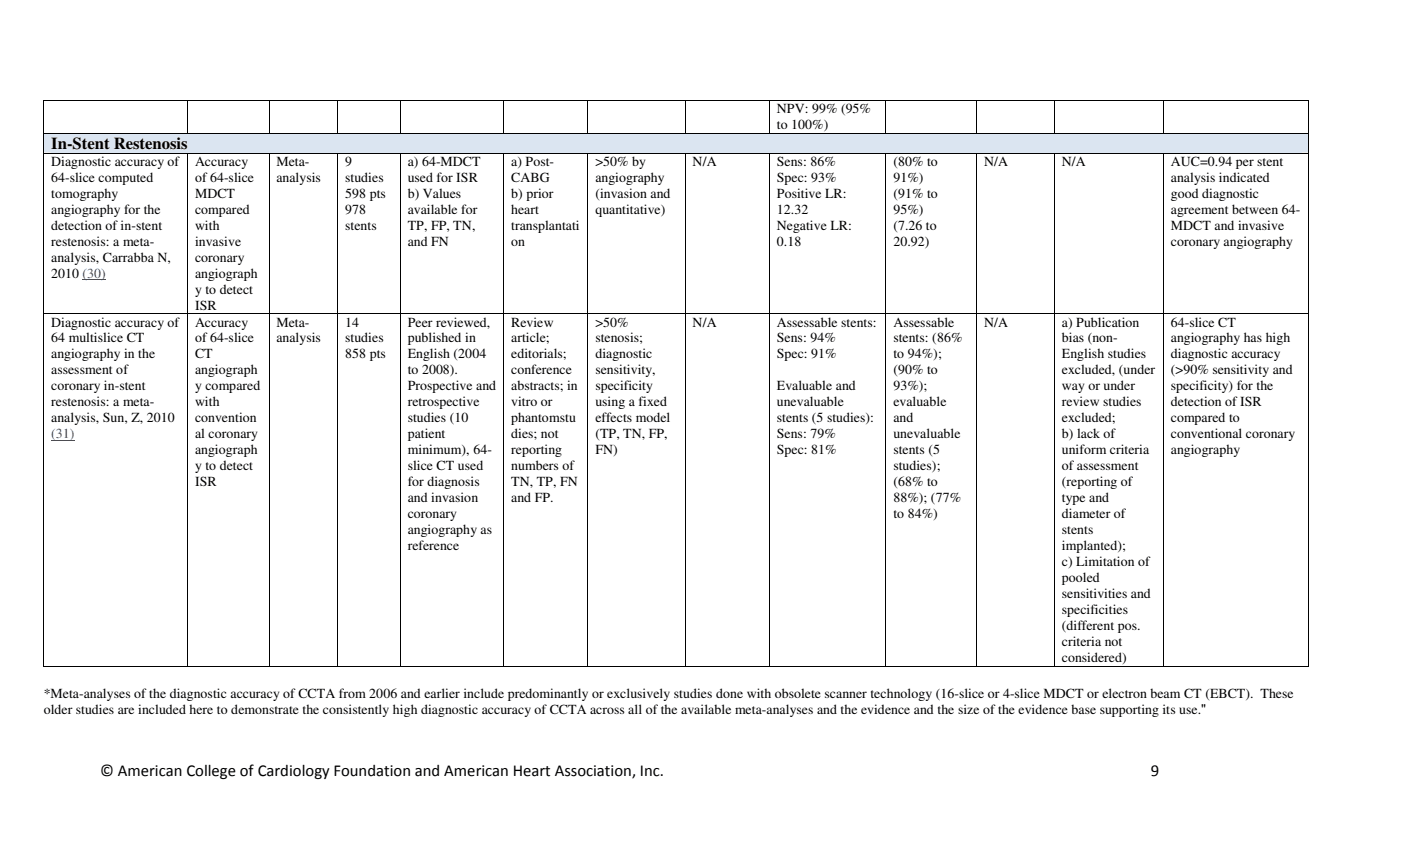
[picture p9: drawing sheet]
<svg xmlns="http://www.w3.org/2000/svg" width="356mm" height="216mm" viewBox="0 0 356 216" stroke-linecap="round" stroke-linejoin="round" font-family="sans-serif">
<defs><g id="words">
<g font-size="4.2">
<text x="13" y="37.8">In-Stent Restenosis</text>
<text x="25.4" y="196.9">© American College of Cardiology Foundation and American Heart Association, Inc.</text>
<text x="292.1" y="196.9">9</text>
</g>
<g font-size="3.5">
<text x="197.2" y="28.7">NPV: 99% (95%</text>
<text x="197.2" y="32.8">to 100%)</text>
<text x="13" y="42.1">Diagnostic accuracy of</text>
<text x="13" y="46.1">64-slice computed</text>
<text x="49.5" y="42.1">Accuracy</text>
<text x="49.5" y="46.1">of 64-slice</text>
<text x="70.1" y="42.1">Meta-</text>
<text x="70.1" y="46.1">analysis</text>
<text x="87.6" y="42.1">9</text>
<text x="87.6" y="46.1">studies</text>
<text x="103.5" y="42.1">a) 64-MDCT</text>
<text x="103.5" y="46.1">used for ISR</text>
<text x="129.8" y="42.1">a) Post-</text>
<text x="129.8" y="46.1">CABG</text>
<text x="151.1" y="42.1">&gt;50% by</text>
<text x="151.1" y="46.1">angiography</text>
<text x="175.8" y="42.1">N/A</text>
<text x="197.2" y="42.1">Sens: 86%</text>
<text x="197.2" y="46.1">Spec: 93%</text>
<text x="226.8" y="42.1">(80% to</text>
<text x="226.8" y="46.1">91%)</text>
<text x="249.8" y="42.1">N/A</text>
<text x="269.5" y="42.1">N/A</text>
<text x="297.2" y="42.1">AUC=0.94 per stent</text>
<text x="297.2" y="46.1">analysis indicated</text>
<text x="13" y="50.2">tomography</text>
<text x="49.5" y="50.2">MDCT</text>
<text x="87.6" y="50.2">598 pts</text>
<text x="103.5" y="50.2">b) Values</text>
<text x="129.8" y="50.2">b) prior</text>
<text x="151.1" y="50.2">(invasion and</text>
<text x="197.2" y="50.2">Positive LR:</text>
<text x="226.8" y="50.2">(91% to</text>
<text x="297.2" y="50.2">good diagnostic</text>
<text x="13" y="54.3">angiography for the</text>
<text x="13" y="58.3">detection of in-stent</text>
<text x="49.5" y="54.3">compared</text>
<text x="49.5" y="58.3">with</text>
<text x="87.6" y="54.3">978</text>
<text x="87.6" y="58.3">stents</text>
<text x="103.5" y="54.3">available for</text>
<text x="103.5" y="58.3">TP, FP, TN,</text>
<text x="129.8" y="54.3">heart</text>
<text x="129.8" y="58.3">transplantati</text>
<text x="151.1" y="54.3">quantitative)</text>
<text x="197.2" y="54.3">12.32</text>
<text x="197.2" y="58.3">Negative LR:</text>
<text x="226.8" y="54.3">95%)</text>
<text x="226.8" y="58.3">(7.26 to</text>
<text x="297.2" y="54.3">agreement between 64-</text>
<text x="297.2" y="58.3">MDCT and invasive</text>
<text x="13" y="62.4">restenosis: a meta-</text>
<text x="49.5" y="62.4">invasive</text>
<text x="103.5" y="62.4">and FN</text>
<text x="129.8" y="62.4">on</text>
<text x="197.2" y="62.4">0.18</text>
<text x="226.8" y="62.4">20.92)</text>
<text x="297.2" y="62.4">coronary angiography</text>
<text x="13" y="66.4">analysis, Carrabba N,</text>
<text x="13" y="70.5">2010 (30)</text>
<text x="49.5" y="66.4">coronary</text>
<text x="49.5" y="70.5">angiograph</text>
<text x="49.5" y="74.5">y to detect</text>
<text x="13" y="82.8">Diagnostic accuracy of</text>
<text x="49.5" y="78.6">ISR</text>
<text x="49.5" y="82.8">Accuracy</text>
<text x="70.1" y="82.8">Meta-</text>
<text x="87.6" y="82.8">14</text>
<text x="103.5" y="82.8">Peer reviewed,</text>
<text x="129.8" y="82.8">Review</text>
<text x="151.1" y="82.8">&gt;50%</text>
<text x="175.8" y="82.8">N/A</text>
<text x="197.2" y="82.8">Assessable stents:</text>
<text x="226.8" y="82.8">Assessable</text>
<text x="249.8" y="82.8">N/A</text>
<text x="269.5" y="82.8">a) Publication</text>
<text x="297.2" y="82.8">64-slice CT</text>
<text x="13" y="86.9">64 multislice CT</text>
<text x="49.5" y="86.9">of 64-slice</text>
<text x="70.1" y="86.9">analysis</text>
<text x="87.6" y="86.9">studies</text>
<text x="103.5" y="86.9">published in</text>
<text x="129.8" y="86.9">article;</text>
<text x="151.1" y="86.9">stenosis;</text>
<text x="197.2" y="86.9">Sens: 94%</text>
<text x="226.8" y="86.9">stents: (86%</text>
<text x="269.5" y="86.9">bias (non-</text>
<text x="297.2" y="86.9">angiography has high</text>
<text x="13" y="90.9">angiography in the</text>
<text x="13" y="95">assessment of</text>
<text x="49.5" y="90.9">CT</text>
<text x="49.5" y="95">angiograph</text>
<text x="87.6" y="90.9">858 pts</text>
<text x="103.5" y="90.9">English (2004</text>
<text x="103.5" y="95">to 2008).</text>
<text x="129.8" y="90.9">editorials;</text>
<text x="129.8" y="95">conference</text>
<text x="151.1" y="90.9">diagnostic</text>
<text x="151.1" y="95">sensitivity,</text>
<text x="197.2" y="90.9">Spec: 91%</text>
<text x="226.8" y="90.9">to 94%);</text>
<text x="226.8" y="95">(90% to</text>
<text x="269.5" y="90.9">English studies</text>
<text x="269.5" y="95">excluded, (under</text>
<text x="297.2" y="90.9">diagnostic accuracy</text>
<text x="297.2" y="95">(&gt;90% sensitivity and</text>
<text x="13" y="99.1">coronary in-stent</text>
<text x="49.5" y="99.1">y compared</text>
<text x="103.5" y="99.1">Prospective and</text>
<text x="129.8" y="99.1">abstracts; in</text>
<text x="151.1" y="99.1">specificity</text>
<text x="197.2" y="99.1">Evaluable and</text>
<text x="226.8" y="99.1">93%);</text>
<text x="269.5" y="99.1">way or under</text>
<text x="297.2" y="99.1">specificity) for the</text>
<text x="13" y="103.1">restenosis: a meta-</text>
<text x="13" y="107.2">analysis, Sun, Z, 2010</text>
<text x="49.5" y="103.1">with</text>
<text x="49.5" y="107.2">convention</text>
<text x="103.5" y="103.1">retrospective</text>
<text x="103.5" y="107.2">studies (10</text>
<text x="129.8" y="103.1">vitro or</text>
<text x="129.8" y="107.2">phantomstu</text>
<text x="151.1" y="103.1">using a fixed</text>
<text x="151.1" y="107.2">effects model</text>
<text x="197.2" y="103.1">unevaluable</text>
<text x="197.2" y="107.2">stents (5 studies):</text>
<text x="226.8" y="103.1">evaluable</text>
<text x="226.8" y="107.2">and</text>
<text x="269.5" y="103.1">review studies</text>
<text x="269.5" y="107.2">excluded;</text>
<text x="297.2" y="103.1">detection of ISR</text>
<text x="297.2" y="107.2">compared to</text>
<text x="49.5" y="111.2">al coronary</text>
<text x="103.5" y="111.2">patient</text>
<text x="129.8" y="111.2">dies; not</text>
<text x="151.1" y="111.2">(TP, TN, FP,</text>
<text x="197.2" y="111.2">Sens: 79%</text>
<text x="226.8" y="111.2">unevaluable</text>
<text x="269.5" y="111.2">b) lack of</text>
<text x="297.2" y="111.2">conventional coronary</text>
<text x="49.5" y="115.3">angiograph</text>
<text x="49.5" y="119.3">y to detect</text>
<text x="103.5" y="115.3">minimum), 64-</text>
<text x="103.5" y="119.3">slice CT used</text>
<text x="129.8" y="115.3">reporting</text>
<text x="129.8" y="119.3">numbers of</text>
<text x="151.1" y="115.3">FN)</text>
<text x="197.2" y="115.3">Spec: 81%</text>
<text x="226.8" y="115.3">stents (5</text>
<text x="226.8" y="119.3">studies);</text>
<text x="269.5" y="115.3">uniform criteria</text>
<text x="269.5" y="119.3">of assessment</text>
<text x="297.2" y="115.3">angiography</text>
<text x="49.5" y="123.4">ISR</text>
<text x="103.5" y="123.4">for diagnosis</text>
<text x="129.8" y="123.4">TN, TP, FN</text>
<text x="226.8" y="123.4">(68% to</text>
<text x="269.5" y="123.4">(reporting of</text>
<text x="103.5" y="127.5">and invasion</text>
<text x="103.5" y="131.5">coronary</text>
<text x="129.8" y="127.5">and FP.</text>
<text x="226.8" y="127.5">88%); (77%</text>
<text x="226.8" y="131.5">to 84%)</text>
<text x="269.5" y="127.5">type and</text>
<text x="269.5" y="131.5">diameter of</text>
<text x="103.5" y="135.6">angiography as</text>
<text x="269.5" y="135.6">stents</text>
<text x="103.5" y="139.6">reference</text>
<text x="269.5" y="139.6">implanted);</text>
<text x="269.5" y="143.7">c) Limitation of</text>
<text x="269.5" y="147.7">pooled</text>
<text x="269.5" y="151.8">sensitivities and</text>
<text x="269.5" y="155.8">specificities</text>
<text x="269.5" y="159.9">(different pos.</text>
<text x="269.5" y="164">criteria not</text>
<text x="269.5" y="168">considered)</text>
<text x="11.1" y="177.1">*Meta-analyses of the diagnostic accuracy of CCTA from 2006 and earlier include predominantly or exclusively studies done with obsolete scanner technology (16-slice or 4-slice MDCT or electron beam CT (EBCT). These</text>
<text x="11.1" y="181.2">older studies are included here to demonstrate the consistently high diagnostic accuracy of CCTA across all of the available meta-analyses and the evidence and the size of the evidence base supporting its use.&quot;</text>
</g>
<text font-size="3.5" fill="#00f" x="13" y="111.2">(31)</text>
</g></defs>
<g fill="#000">
<path d="M11 25.4l.2 .2zM47.5 25.4l.2 .2zM68.2 25.4l.2 .2zM85.6 25.4l.2 .2zM101.5 25.4l.2 .2zM127.8 25.4l.1 .2zM149.1 25.4l.2 .2zM173.8 25.4l.2 .2zM195.2 25.4l.2 .2zM224.8 25.4l.2 .2zM247.8 25.4l.2 .2zM267.5 25.4l.2 .2z"/>
<path d="M295.2 25.4l.2 .2zM332.1 25.4l.2 .2z"/>
</g>
<g fill="none" stroke="#000" stroke-width=".25">
<path d="M11.1 25.6v8.1M11.2 25.5h36.3M47.6 25.6v8.1M47.7 25.5h20.5M68.3 25.6v8.1M68.4 25.5h17.2M85.7 25.6v8.1M85.8 25.5h15.7M101.6 25.6v8.1M101.7 25.5h26.1M127.8 25.6v8.1M127.9 25.5h21.2"/>
<path d="M149.2 25.6v8.1M149.3 25.5h24.5M173.9 25.6v8.1M174 25.5h21.2M195.3 25.6v8.1M195.4 25.5h29.4M224.9 25.6v8.1M225 25.5h22.8M247.9 25.6v8.1M248 25.5h19.5M267.6 25.6v8.1M267.7 25.5h27.5"/>
<path d="M295.3 25.6v8.1M295.4 25.5h36.7M332.2 25.6v8.1"/>
</g>
<g fill="#dbe5f1">
<path d="M11.2 33.9h320.9v4.8h-320.9z"/>
<path d="M13 33.9h317.3v4.8h-317.3z"/>
</g>
<g fill="#000">
<path d="M11 33.7l.2 .2zM11 38.7l.2 .2zM47.5 33.7l.2 .2zM47.5 38.7l.2 .2zM68.2 33.7l.2 .2zM68.2 38.7l.2 .2zM85.6 33.7l.2 .2zM85.6 38.7l.2 .2zM101.5 33.7l.2 .2zM101.5 38.7l.2 .2zM127.8 33.7l.1 .2zM127.8 38.7l.1 .2z"/>
<path d="M149.1 33.7l.2 .2zM149.1 38.7l.2 .2zM173.8 33.7l.2 .2zM173.8 38.7l.2 .2zM195.2 33.7l.2 .2zM195.2 38.7l.2 .2zM224.8 33.7l.2 .2zM224.8 38.7l.2 .2zM247.8 33.7l.2 .2zM247.8 38.7l.2 .2zM267.5 33.7l.2 .2zM267.5 38.7l.2 .2z"/>
<path d="M295.2 33.7l.2 .2zM295.2 38.7l.2 .2zM332.1 33.7l.2 .2zM332.1 38.7l.2 .2zM11 79.5l.2 .1zM47.5 79.5l.2 .1zM68.2 79.5l.2 .1zM85.6 79.5l.2 .1zM101.5 79.5l.2 .1zM127.8 79.5l.1 .1zM149.1 79.5l.2 .1zM173.8 79.5l.2 .1z"/>
<path d="M195.2 79.5l.2 .1zM224.8 79.5l.2 .1zM247.8 79.5l.2 .1zM267.5 79.5l.2 .1zM295.2 79.5l.2 .1zM332.1 79.5l.2 .1zM11 168.9l.2 .2zM47.5 168.9l.2 .2zM68.2 168.9l.2 .2zM85.6 168.9l.2 .2zM101.5 168.9l.2 .2zM127.8 168.9l.1 .2z"/>
<path d="M149.1 168.9l.2 .2zM173.8 168.9l.2 .2zM195.2 168.9l.2 .2zM224.8 168.9l.2 .2zM247.8 168.9l.2 .2zM267.5 168.9l.2 .2zM295.2 168.9l.2 .2zM332.1 168.9l.2 .2z"/>
</g>
<g fill="none" stroke="#000" stroke-width=".25">
<path d="M11.1 33.9v4.8M11.1 38.9v40.6M11.2 33.8h36.3M11.2 38.8h36.3M47.6 38.9v40.6M47.7 33.8h20.5M47.7 38.8h20.5M68.3 38.9v40.6M68.4 33.8h17.2M68.4 38.8h17.2M85.7 38.9v40.6M85.8 33.8h15.7"/>
<path d="M85.8 38.8h15.7M101.6 38.9v40.6M101.7 33.8h26.1M101.7 38.8h26.1M127.8 38.9v40.6M127.9 33.8h21.2M127.9 38.8h21.2M149.2 38.9v40.6M149.3 33.8h24.5M149.3 38.8h24.5M173.9 38.9v40.6M174 33.8h21.2"/>
<path d="M174 38.8h21.2M195.3 38.9v40.6M195.4 33.8h29.4M195.4 38.8h29.4M224.9 38.9v40.6M225 33.8h22.8M225 38.8h22.8M247.9 38.9v40.6M248 33.8h19.5M248 38.8h19.5M267.6 38.9v40.6M267.7 33.8h27.5"/>
<path d="M267.7 38.8h27.5M295.3 38.9v40.6M295.4 33.8h36.7M295.4 38.8h36.7M332.2 33.9v4.8M332.2 38.9v40.6M11.1 79.6v89.3M11.2 79.5h36.3M47.6 79.6v89.3M47.7 79.5h20.5M68.3 79.6v89.3M68.4 79.5h17.2"/>
<path d="M85.7 79.6v89.3M85.8 79.5h15.7M101.6 79.6v89.3M101.7 79.5h26.1M127.8 79.6v89.3M127.9 79.5h21.2M149.2 79.6v89.3M149.3 79.5h24.5M173.9 79.6v89.3M174 79.5h21.2M195.3 79.6v89.3M195.4 79.5h29.4"/>
<path d="M224.9 79.6v89.3M225 79.5h22.8M247.9 79.6v89.3M248 79.5h19.5M267.6 79.6v89.3M267.7 79.5h27.5M295.3 79.6v89.3M295.4 79.5h36.7M332.2 79.6v89.3M11.2 169h36.3M47.7 169h20.5M68.4 169h17.2"/>
<path d="M85.8 169h15.7M101.7 169h26.1M127.9 169h21.2M149.3 169h24.5M174 169h21.2M195.4 169h29.4M225 169h22.8M248 169h19.5M267.7 169h27.5M295.4 169h36.7"/>
</g>
<path d="M21 71h5.8M13 111.7h5.9" fill="none" stroke="#00f" stroke-width=".25"/>
<use href="#words"/>
</svg>
